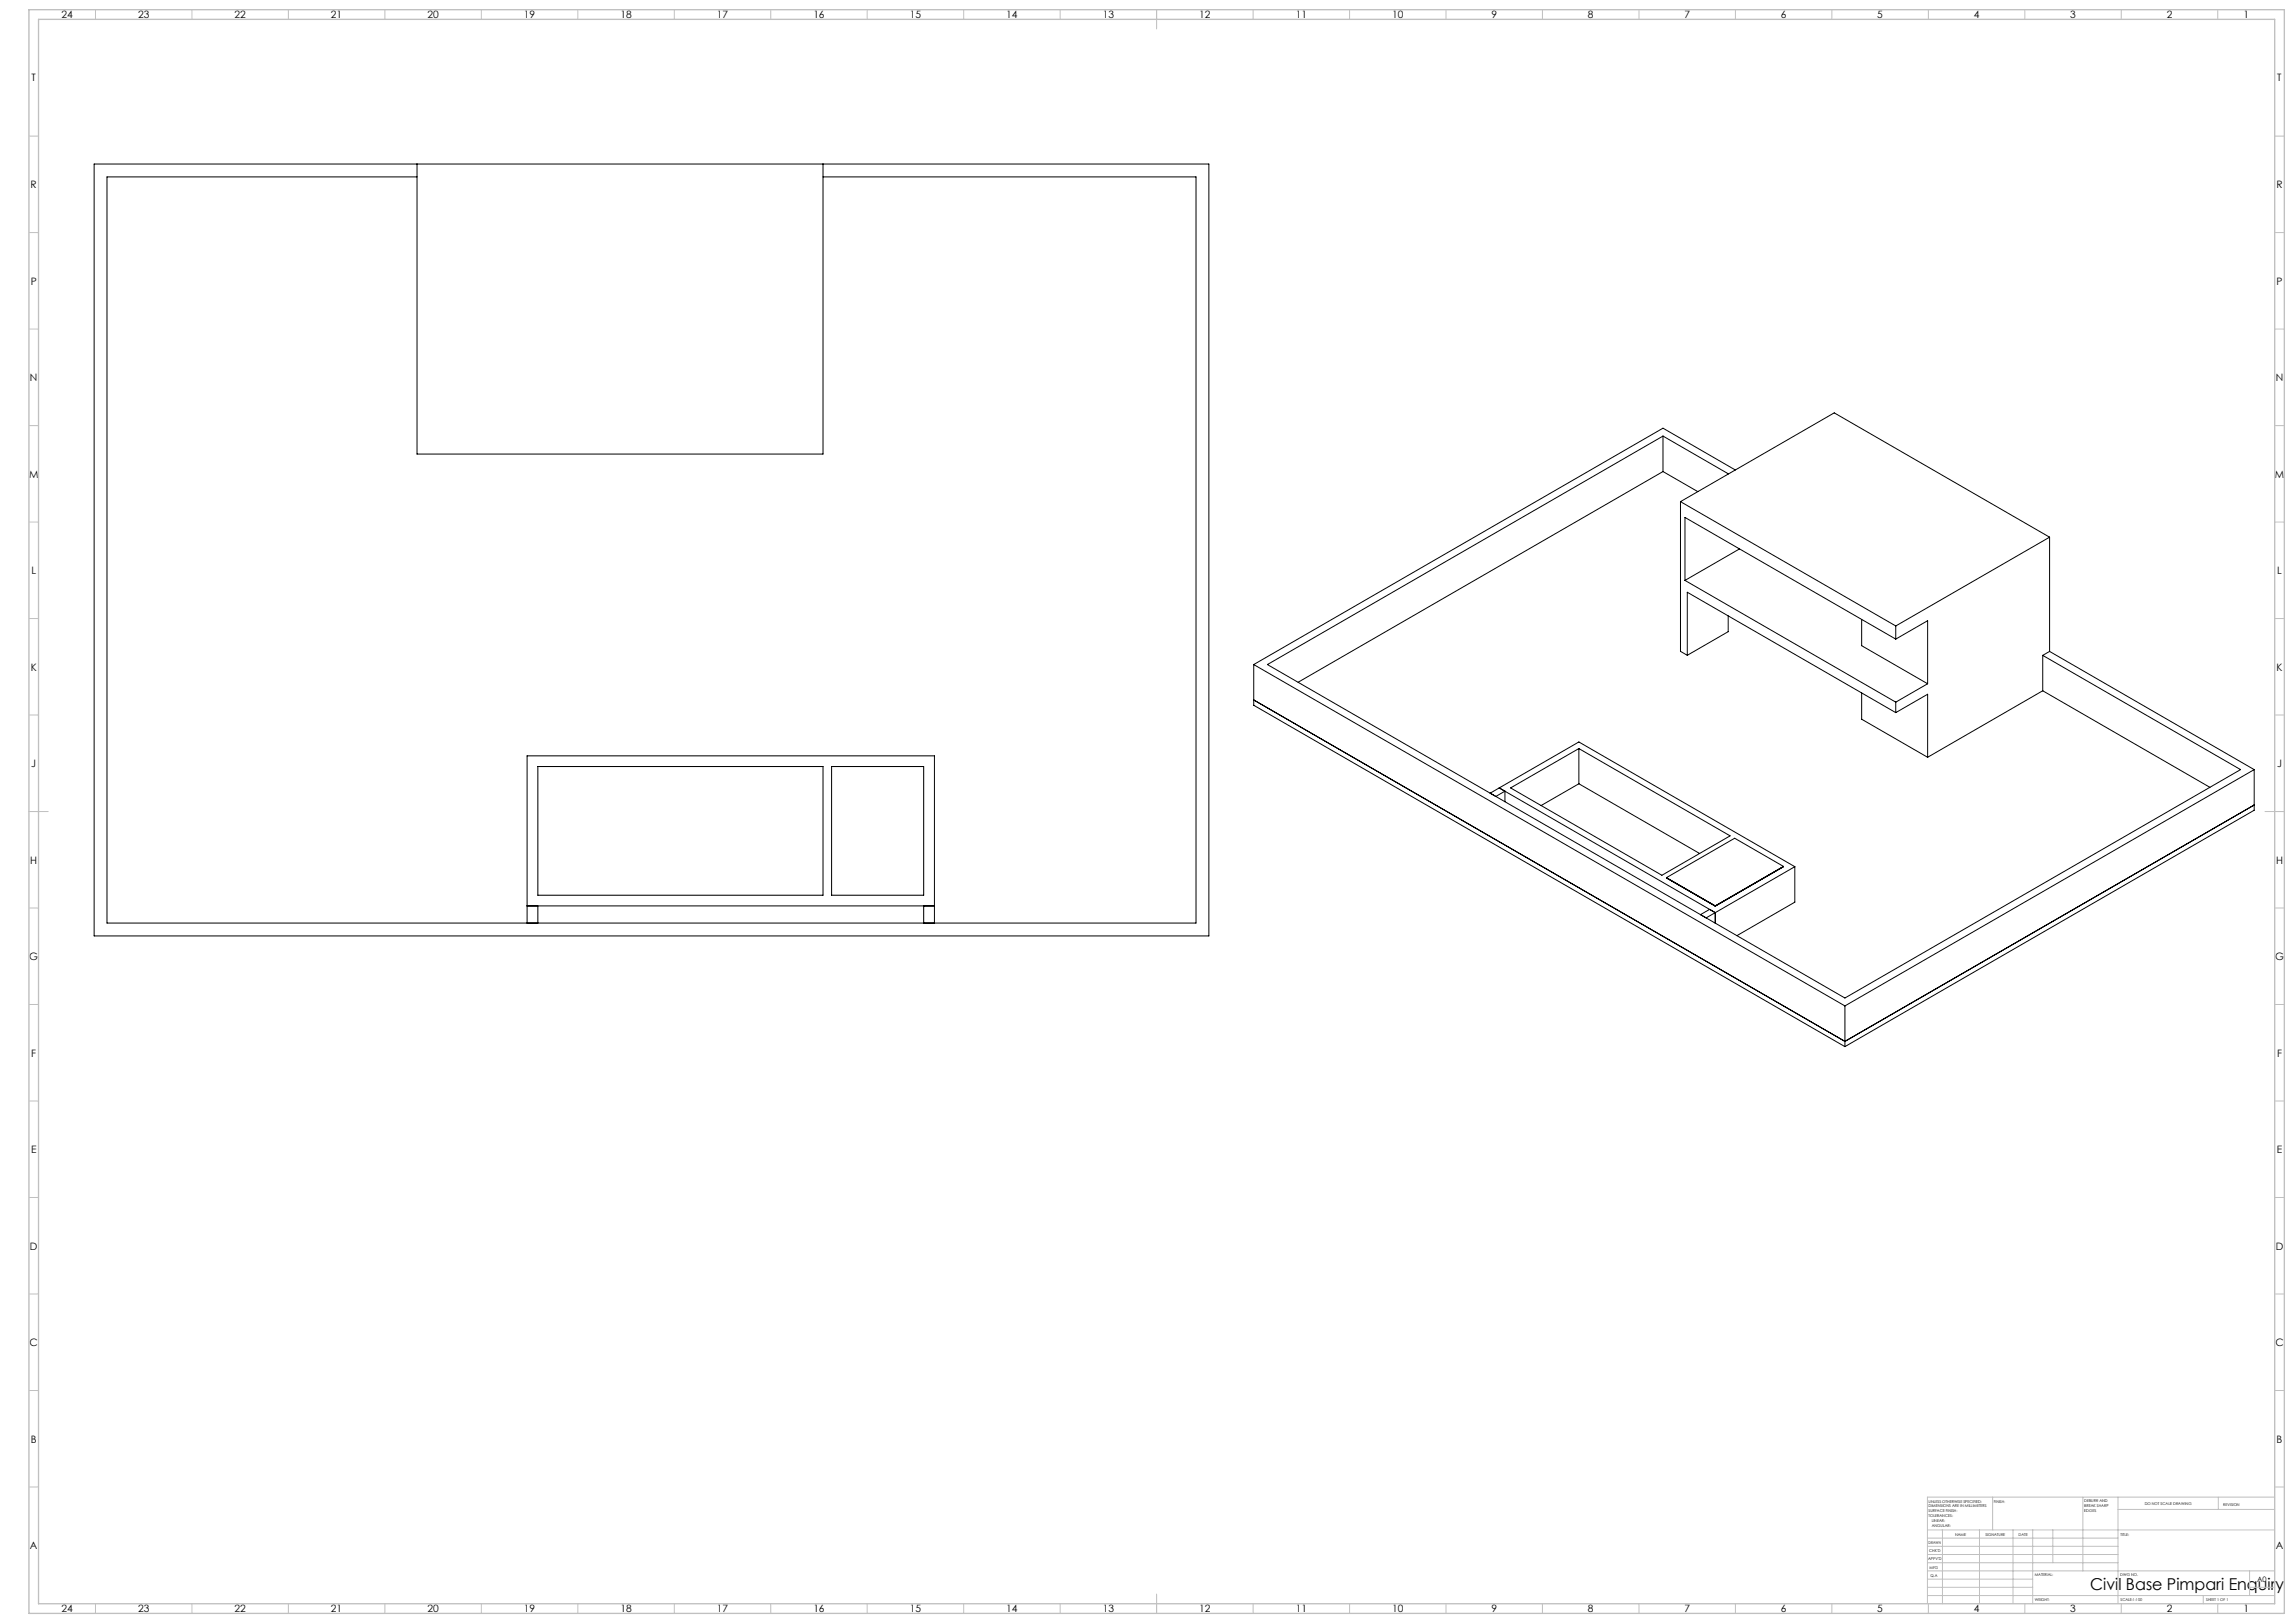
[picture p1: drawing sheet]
<svg xmlns="http://www.w3.org/2000/svg" width="1189mm" height="841mm" viewBox="0 0 1189 841" stroke-linecap="round" stroke-linejoin="round" font-family="sans-serif">
<defs><g id="words">
<text font-size="8.5" x="1083" y="824">Civil Base Pimpari Enquiry</text>
<g font-size="5.3">
<text x="32" y="9">24</text>
<text x="72" y="9">23</text>
<text x="122" y="9">22</text>
<text x="172" y="9">21</text>
<text x="222" y="9">20</text>
<text x="272" y="9">19</text>
<text x="322" y="9">18</text>
<text x="372" y="9">17</text>
<text x="422" y="9">16</text>
<text x="472" y="9">15</text>
<text x="522" y="9">14</text>
<text x="572" y="9">13</text>
<text x="622" y="9">12</text>
<text x="672" y="9">11</text>
<text x="722" y="9">10</text>
<text x="773" y="9">9</text>
<text x="823" y="9">8</text>
<text x="873" y="9">7</text>
<text x="923" y="9">6</text>
<text x="973" y="9">5</text>
<text x="1023" y="9">4</text>
<text x="1073" y="9">3</text>
<text x="1123" y="9">2</text>
<text x="1163" y="9">1</text>
<text x="16" y="42">T</text>
<text x="1180" y="42">T</text>
<text x="16" y="98">R</text>
<text x="1180" y="98">R</text>
<text x="16" y="147">P</text>
<text x="1180" y="147">P</text>
<text x="16" y="198">N</text>
<text x="1180" y="198">N</text>
<text x="15" y="247">M</text>
<text x="1179" y="247">M</text>
<text x="16" y="298">L</text>
<text x="1180" y="298">L</text>
<text x="16" y="348">K</text>
<text x="1180" y="348">K</text>
<text x="16" y="398">J</text>
<text x="1180" y="398">J</text>
<text x="16" y="448">H</text>
<text x="1180" y="448">H</text>
<text x="15" y="498">G</text>
<text x="1179" y="498">G</text>
<text x="16" y="548">F</text>
<text x="1180" y="548">F</text>
<text x="16" y="597">E</text>
<text x="1180" y="597">E</text>
<text x="16" y="648">D</text>
<text x="1180" y="648">D</text>
<text x="15" y="697">C</text>
<text x="1179" y="697">C</text>
<text x="16" y="748">B</text>
<text x="1180" y="748">B</text>
<text x="16" y="803">A</text>
<text x="1180" y="803">A</text>
<text x="32" y="835">24</text>
<text x="72" y="835">23</text>
<text x="122" y="835">22</text>
<text x="172" y="835">21</text>
<text x="222" y="835">20</text>
<text x="272" y="835">19</text>
<text x="322" y="835">18</text>
<text x="372" y="835">17</text>
<text x="422" y="835">16</text>
<text x="472" y="835">15</text>
<text x="522" y="835">14</text>
<text x="572" y="835">13</text>
<text x="622" y="835">12</text>
<text x="672" y="835">11</text>
<text x="722" y="835">10</text>
<text x="773" y="835">9</text>
<text x="823" y="835">8</text>
<text x="873" y="835">7</text>
<text x="923" y="835">6</text>
<text x="973" y="835">5</text>
<text x="1023" y="835">4</text>
<text x="1073" y="835">3</text>
<text x="1123" y="835">2</text>
<text x="1163" y="835">1</text>
</g>
<text font-size="3.9" x="1170" y="820">A0</text>
<g font-size="2">
<text x="1000" y="779">UNLESS OTHERWISE SPECIFIED:</text>
<text x="1033" y="779">FINISH:</text>
<text x="1080" y="778">DEBURR AND</text>
<text x="1112" y="780">DO NOT SCALE DRAWING</text>
<text x="1000" y="781">DIMENSIONS ARE IN MILLIMETERS</text>
<text x="1000" y="784">SURFACE FINISH:</text>
<text x="1080" y="781">BREAK SHARP</text>
<text x="1080" y="783">EDGES</text>
<text x="1152" y="780">REVISION</text>
<text x="1000" y="786">TOLERANCES:</text>
<text x="1001" y="789">LINEAR:</text>
<text x="1001" y="791">ANGULAR:</text>
<text x="1013" y="796">NAME</text>
<text x="1029" y="796">SIGNATURE</text>
<text x="1046" y="796">DATE</text>
<text x="1099" y="796">TITLE:</text>
<text x="1000" y="800">DRAWN</text>
<text x="999" y="808">APPV'D</text>
<text x="1000" y="804">CHK'D</text>
<text x="1000" y="813">MFG</text>
<text x="1001" y="817">Q.A</text>
<text x="1055" y="817">MATERIAL:</text>
<text x="1099" y="817">DWG NO.</text>
<text x="1055" y="830">WEIGHT:</text>
<text x="1099" y="830">SCALE:1:100</text>
<text x="1143" y="830">SHEET 1 OF 1</text>
</g>
</g></defs>
<g fill="none" stroke="#000" stroke-width=".52">
<path d="M49 85h578v400h-578zM216 85v150h211v-150M216 92h-161v386h565v-386h-193M862 226l34 20M862 226l-205 118 299 173 205-118-102-59M862 226v18M862 244l18 11M862 244l-189 110M871 260l112 64M871 260l80-46 111 64M871 260v78l4 2M899 244l-37-22-212 122"/>
<path d="M1062 278l-79 46M1062 278v60M902 284l-29 17M873 301v-33l110 63M873 301l110 63M896 319v8l-21 13M875 340v-33l108 62M965 321v14l34 19M983 331l16-9v32M983 324v7M1059 340v18M1062 338l106 61"/>
<path d="M1062 338l-3 2M650 344v21l306 177M650 344l306 177M965 359v14l34 19M999 354l-16 10M1059 358l-60 34M1059 358l86 50M650 363l306 177 212-123M983 369l16-9v32M983 364v5M279 397h148v67h-148zM431 397h48v67h-48z"/>
<path d="M818 388v18M1168 399v21l-212 122M1168 399l-212 122M777 408l41-24 112 65M777 408l112 65M777 408l-5 3M777 408l3 2M780 410l-5 3M780 410v5M783 408l35-20 79 45-36 21zM818 406l-19 11M818 406l63 36"/>
<path d="M864 455l25 15M924 449l-35 21M924 449l-25-15-35 21M924 449h.1M930 449l-41 24M930 449v18l-30 18M273 478v-86h211v86M273 469h211M279 469v9M479 469v9M886 471l-5 3M889 473v5"/>
<path d="M889 473l-5 3M956 521v21"/>
</g>
<g fill="none" stroke="#c0c0c0" stroke-width=".52">
<path d="M49 5v5M99 5v5M149 5v5M199 5v5M249 5v5M299 5v5M349 5v5M399 5v5M449 5v5M499 5v5M549 5v5M599 5v10"/>
<path d="M649 5v5M699 5v5M749 5v5M799 5v5M849 5v5M899 5v5M949 5v5M999 5v5M1049 5v5M1099 5v5M1149 5v5M15 71h5"/>
<path d="M1179 71h5M15 121h5M1179 121h5M15 171h5M1179 171h5M15 221h5M1179 221h5M15 271h5M1179 271h5M15 321h5M1179 321h5M15 371h5"/>
<path d="M1179 371h5M15 421h10M1174 421h10M15 471h5M1179 471h5M15 521h5M1179 521h5M15 571h5M1179 571h5M15 621h5M1179 621h5M15 671h5"/>
<path d="M1179 671h5M15 721h5M1179 721h5M15 771h5M1033 776v17M1080 776v38M1098 776v55M1150 776v6M1179 771h5M1179 776h-180v55M999 793h180M999 797h99"/>
<path d="M1007 793v38M1026 793v38M1043 793v38M1054 793v38M1064 793v17M1098 782h81M999 810h99M999 806h99M999 801h99M999 818h55M999 814h180M1166 814v13"/>
<path d="M49 831v5M99 831v5M149 831v5M199 831v5M249 831v5M299 831v5M349 831v5M399 831v5M449 831v5M499 831v5M549 831v5M599 826v10"/>
<path d="M649 831v5M699 831v5M749 831v5M799 831v5M849 831v5M899 831v5M949 831v5M999 827h180M999 823h55M999 831v5M1049 831v5M1099 831v5"/>
<path d="M1142 827v4M1149 831v5M1166 823h13"/>
</g>
<path d="M15 5h1169v831h-1169zM20 10h1159v821h-1159z" fill="none" stroke="#c0c0c0" stroke-width=".7"/>
<use href="#words"/>
</svg>
